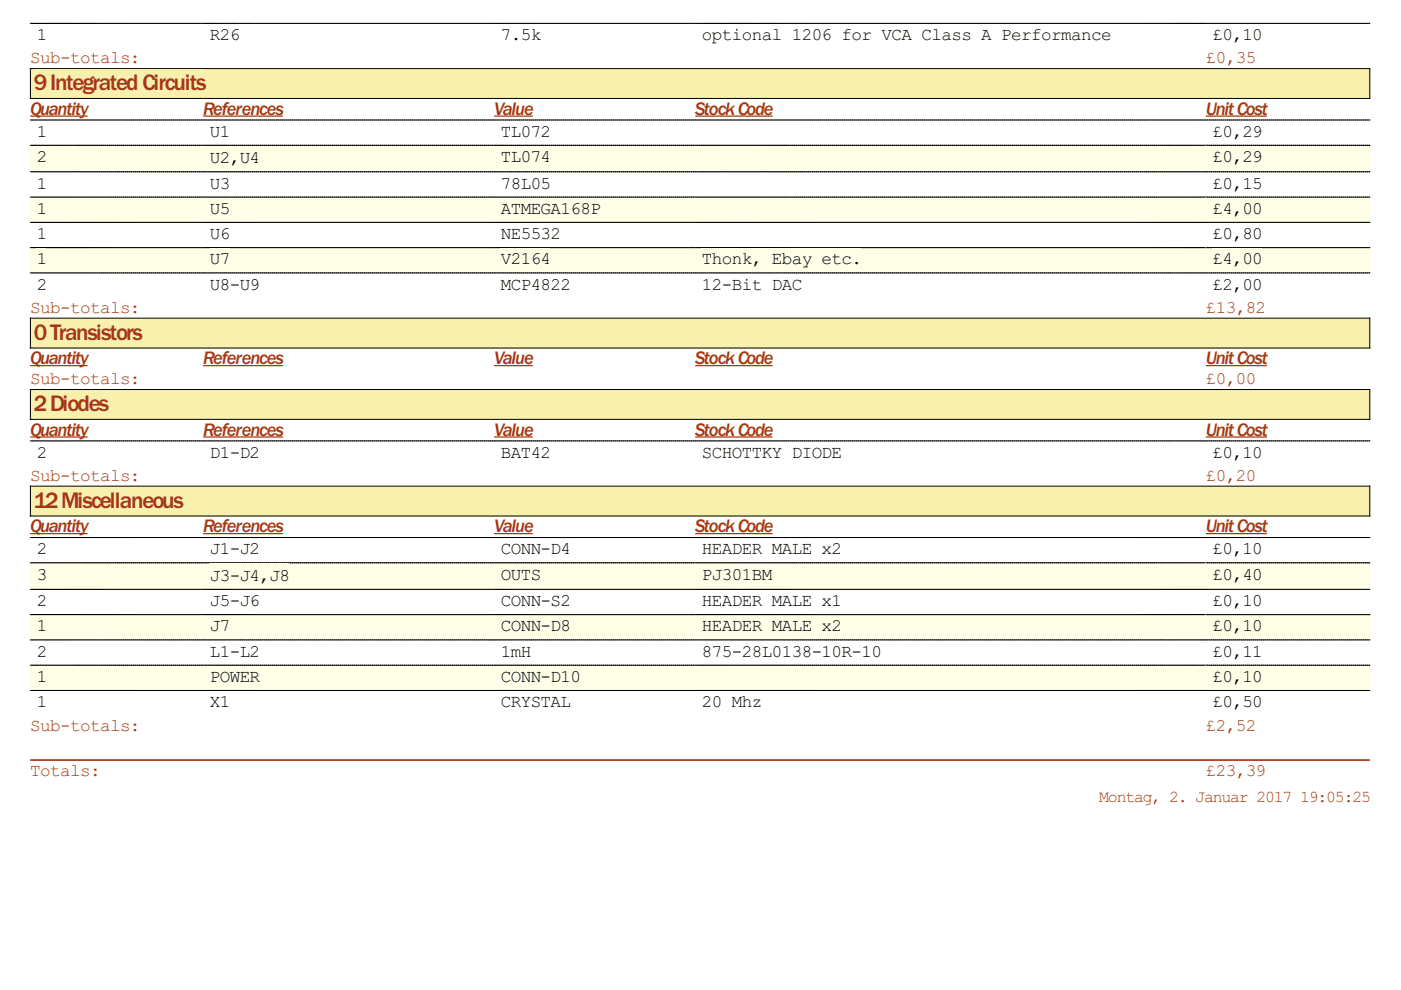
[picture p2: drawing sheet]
<svg xmlns="http://www.w3.org/2000/svg" width="297mm" height="210mm" viewBox="0 0 297 210" stroke-linecap="round" stroke-linejoin="round" font-family="sans-serif">
<defs><g id="words">
<g font-size="5.6" fill="#a73610">
<text x="7.2" y="19.2">9IntegratedCircuits</text>
<text x="7.2" y="72.1">0Transistors</text>
<text x="7.2" y="87.2">2Diodes</text>
<text x="7.2" y="107.7">12Miscellaneous</text>
</g>
<g font-size="4.5" fill="#a73610">
<text x="6.4" y="24.3">Quantity</text>
<text x="43.1" y="24.3">References</text>
<text x="104.8" y="24.3">Value</text>
<text x="147.4" y="24.3">StockCode</text>
<text x="255.6" y="24.3">UnitCost</text>
<text x="6.4" y="77.3">Quantity</text>
<text x="43.1" y="77.3">References</text>
<text x="104.8" y="77.3">Value</text>
<text x="147.4" y="77.3">StockCode</text>
<text x="255.6" y="77.3">UnitCost</text>
<text x="6.4" y="92.4">Quantity</text>
<text x="43.1" y="92.4">References</text>
<text x="104.8" y="92.4">Value</text>
<text x="147.4" y="92.4">StockCode</text>
<text x="255.6" y="92.4">UnitCost</text>
<text x="6.4" y="112.9">Quantity</text>
<text x="43.1" y="112.9">References</text>
<text x="104.8" y="112.9">Value</text>
<text x="147.4" y="112.9">StockCode</text>
<text x="255.6" y="112.9">UnitCost</text>
</g>
<g font-size="4.2">
<text x="7.8" y="8.5">1</text>
<text x="44.5" y="8.5">R26</text>
<text x="106.2" y="8.5">7.5k</text>
<text x="148.8" y="8.5">optional 1206 for VCA Class A Performance</text>
<text x="257.1" y="8.5">£0,10</text>
<text x="7.8" y="29">1</text>
<text x="44.5" y="29">U1</text>
<text x="106.2" y="29">TL072</text>
<text x="257.1" y="29">£0,29</text>
<text x="7.8" y="34.4">2</text>
<text x="44.5" y="34.6">U2,U4</text>
<text x="106.2" y="34.4">TL074</text>
<text x="257.1" y="34.4">£0,29</text>
<text x="7.8" y="40">1</text>
<text x="44.5" y="40">U3</text>
<text x="106.2" y="40">78L05</text>
<text x="257.1" y="40">£0,15</text>
<text x="7.8" y="45.3">1</text>
<text x="44.5" y="45.3">U5</text>
<text x="106.2" y="45.3">ATMEGA168P</text>
<text x="257.1" y="45.3">£4,00</text>
<text x="7.8" y="50.7">1</text>
<text x="44.5" y="50.7">U6</text>
<text x="106.2" y="50.7">NE5532</text>
<text x="257.1" y="50.7">£0,80</text>
<text x="7.8" y="56.1">1</text>
<text x="44.5" y="56.1">U7</text>
<text x="106.2" y="56.1">V2164</text>
<text x="148.8" y="56.1">Thonk, Ebay etc.</text>
<text x="257.1" y="56.1">£4,00</text>
<text x="7.8" y="61.4">2</text>
<text x="44.5" y="61.4">U8-U9</text>
<text x="106.2" y="61.4">MCP4822</text>
<text x="148.8" y="61.4">12-Bit DAC</text>
<text x="257.1" y="61.4">£2,00</text>
<text x="7.8" y="97">2</text>
<text x="44.5" y="97">D1-D2</text>
<text x="106.2" y="97">BAT42</text>
<text x="148.8" y="97">SCHOTTKY DIODE</text>
<text x="257.1" y="97">£0,10</text>
<text x="7.8" y="117.5">2</text>
<text x="44.5" y="117.5">J1-J2</text>
<text x="106.2" y="117.5">CONN-D4</text>
<text x="148.8" y="117.5">HEADER MALE x2</text>
<text x="257.1" y="117.5">£0,10</text>
<text x="7.8" y="122.9">3</text>
<text x="44.5" y="123.2">J3-J4,J8</text>
<text x="106.2" y="122.9">OUTS</text>
<text x="148.8" y="122.9">PJ301BM</text>
<text x="257.1" y="122.9">£0,40</text>
<text x="7.8" y="128.5">2</text>
<text x="44.5" y="128.5">J5-J6</text>
<text x="106.2" y="128.5">CONN-S2</text>
<text x="148.8" y="128.5">HEADER MALE x1</text>
<text x="257.1" y="128.5">£0,10</text>
<text x="7.8" y="133.9">1</text>
<text x="44.5" y="133.9">J7</text>
<text x="106.2" y="133.9">CONN-D8</text>
<text x="148.8" y="133.9">HEADER MALE x2</text>
<text x="257.1" y="133.9">£0,10</text>
<text x="7.8" y="139.2">2</text>
<text x="44.5" y="139.2">L1-L2</text>
<text x="106.2" y="139.2">1mH</text>
<text x="148.8" y="139.2">875-28L0138-10R-10</text>
<text x="257.1" y="139.2">£0,11</text>
<text x="7.8" y="144.6">1</text>
<text x="7.8" y="150">1</text>
<text x="44.5" y="144.6">POWER</text>
<text x="44.5" y="150">X1</text>
<text x="106.2" y="144.6">CONN-D10</text>
<text x="106.2" y="150">CRYSTAL</text>
<text x="148.8" y="150">20 Mhz</text>
<text x="257.1" y="144.6">£0,10</text>
<text x="257.1" y="150">£0,50</text>
</g>
<g font-size="4.2" fill="#a73610">
<text x="6.4" y="13.5">Sub-totals:</text>
<text x="255.6" y="13.5">£0,35</text>
<text x="6.4" y="66.4">Sub-totals:</text>
<text x="255.6" y="66.4">£13,82</text>
<text x="6.4" y="81.5">Sub-totals:</text>
<text x="255.6" y="81.5">£0,00</text>
<text x="6.4" y="102">Sub-totals:</text>
<text x="255.6" y="102">£0,20</text>
<text x="6.4" y="154.9">Sub-totals:</text>
<text x="255.6" y="154.9">£2,52</text>
<text x="6.4" y="164.5">Totals:</text>
<text x="255.6" y="164.5">£23,39</text>
</g>
<g font-size="4" fill="#a73610">
<text x="233.1" y="170.1">Montag, 2. Januar 2017</text>
<text x="275.6" y="170.1">19:05:25</text>
</g>
</g></defs>
<path d="M6.4 5h36.6M43.1 5h61.6M104.8 5h42.6M147.4 5h108.2M255.7 5h34.7" fill="none" stroke="#000" stroke-width=".21" stroke-dasharray=".3 .1"/>
<path d="M6.4 14.5h284.1v6.4h-284.1z" fill="#f7f1ad"/>
<path d="M6.4 14.5h284v6.4h-284z" fill="none" stroke="#000" stroke-width=".21"/>
<path d="M7.1 14.8h36.3v5.6h-36.3z" fill="#f7f1ad"/>
<path d="M6.4 24.6h12.2M43.1 24.6h16.9M104.8 24.6h8.2M147.4 24.6h16.4M255.6 24.6h13" fill="none" stroke="#a73610" stroke-width=".26"/>
<path d="M6.4 25.4h36.6M43.1 25.4h61.6M104.8 25.4h42.6M147.4 25.4h108.2M255.7 25.4h34.7" fill="none" stroke="#000" stroke-width=".21" stroke-dasharray=".3 .1"/>
<path d="M6.4 30.8h36.7v5.6h-36.7z" fill="#feffe6"/>
<path d="M6.4 30.8h36.6" fill="none" stroke="#000" stroke-width=".21" stroke-dasharray=".3 .1"/>
<g fill="#feffe6">
<path d="M7.7 30.9h2.1v4.3h-2.1z"/>
<path d="M43.1 30.8h61.7v5.6h-61.7z"/>
</g>
<path d="M43.1 30.8h61.6" fill="none" stroke="#000" stroke-width=".21" stroke-dasharray=".3 .1"/>
<g fill="#feffe6">
<path d="M44.4 30.9h10.6v4.5h-10.6z"/>
<path d="M104.8 30.8h42.6v5.6h-42.6z"/>
</g>
<path d="M104.8 30.8h42.6" fill="none" stroke="#000" stroke-width=".21" stroke-dasharray=".3 .1"/>
<g fill="#feffe6">
<path d="M106 30.9h10.6v4.3h-10.6z"/>
<path d="M147.4 30.8h108.2v5.6h-108.2z"/>
</g>
<path d="M147.4 30.8h108.2" fill="none" stroke="#000" stroke-width=".21" stroke-dasharray=".3 .1"/>
<path d="M255.6 30.8h34.9v5.6h-34.9z" fill="#feffe6"/>
<path d="M255.7 30.8h34.7" fill="none" stroke="#000" stroke-width=".21" stroke-dasharray=".3 .1"/>
<path d="M257.1 30.9h10.5v4.3h-10.5z" fill="#feffe6"/>
<path d="M6.4 36.4h36.6M43.1 36.4h61.6M104.8 36.4h42.6M147.4 36.4h108.2M255.7 36.4h34.7" fill="none" stroke="#000" stroke-width=".21" stroke-dasharray=".3 .1"/>
<path d="M6.4 41.8h36.7v5.3h-36.7z" fill="#feffe6"/>
<path d="M6.4 41.8h36.6" fill="none" stroke="#000" stroke-width=".21" stroke-dasharray=".3 .1"/>
<g fill="#feffe6">
<path d="M7.7 42.1h2.1v4.2h-2.1z"/>
<path d="M43.1 41.8h61.7v5.3h-61.7z"/>
</g>
<path d="M43.1 41.8h61.6" fill="none" stroke="#000" stroke-width=".21" stroke-dasharray=".3 .1"/>
<g fill="#feffe6">
<path d="M44.4 42.1h4.3v4.2h-4.3z"/>
<path d="M104.8 41.8h42.6v5.3h-42.6z"/>
</g>
<path d="M104.8 41.8h42.6" fill="none" stroke="#000" stroke-width=".21" stroke-dasharray=".3 .1"/>
<g fill="#feffe6">
<path d="M106 42.1h21.2v4.2h-21.2z"/>
<path d="M147.4 41.8h108.2v5.3h-108.2z"/>
</g>
<path d="M147.4 41.8h108.2" fill="none" stroke="#000" stroke-width=".21" stroke-dasharray=".3 .1"/>
<path d="M255.6 41.8h34.9v5.3h-34.9z" fill="#feffe6"/>
<path d="M255.7 41.8h34.7" fill="none" stroke="#000" stroke-width=".21" stroke-dasharray=".3 .1"/>
<path d="M257.1 42.1h10.5v4.2h-10.5z" fill="#feffe6"/>
<path d="M6.4 47.1h36.6M43.1 47.1h61.6M104.8 47.1h42.6M147.4 47.1h108.2M255.7 47.1h34.7" fill="none" stroke="#000" stroke-width=".21" stroke-dasharray=".3 .1"/>
<path d="M6.4 52.5h36.7v5.3h-36.7z" fill="#feffe6"/>
<path d="M6.4 52.5h36.6" fill="none" stroke="#000" stroke-width=".21" stroke-dasharray=".3 .1"/>
<g fill="#feffe6">
<path d="M7.7 52.6h2.1v4.3h-2.1z"/>
<path d="M43.1 52.5h61.7v5.3h-61.7z"/>
</g>
<path d="M43.1 52.5h61.6" fill="none" stroke="#000" stroke-width=".21" stroke-dasharray=".3 .1"/>
<g fill="#feffe6">
<path d="M44.4 52.6h4.3v4.3h-4.3z"/>
<path d="M104.8 52.5h42.6v5.3h-42.6z"/>
</g>
<path d="M104.8 52.5h42.6" fill="none" stroke="#000" stroke-width=".21" stroke-dasharray=".3 .1"/>
<g fill="#feffe6">
<path d="M106 52.6h10.6v4.3h-10.6z"/>
<path d="M147.4 52.5h108.2v5.3h-108.2z"/>
</g>
<path d="M147.4 52.5h108.2" fill="none" stroke="#000" stroke-width=".21" stroke-dasharray=".3 .1"/>
<g fill="#feffe6">
<path d="M148.6 52.6h33.9v4.3h-33.9z"/>
<path d="M255.6 52.5h34.9v5.3h-34.9z"/>
</g>
<path d="M255.7 52.5h34.7" fill="none" stroke="#000" stroke-width=".21" stroke-dasharray=".3 .1"/>
<path d="M257.1 52.6h10.5v4.3h-10.5z" fill="#feffe6"/>
<path d="M6.4 57.9h36.6M43.1 57.9h61.6M104.8 57.9h42.6M147.4 57.9h108.2M255.7 57.9h34.7" fill="none" stroke="#000" stroke-width=".21" stroke-dasharray=".3 .1"/>
<path d="M6.4 67.4h284.1v6.4h-284.1z" fill="#f7f1ad"/>
<path d="M6.4 67.5h284v6.3h-284z" fill="none" stroke="#000" stroke-width=".21"/>
<path d="M7.1 67.7h22.8v5.6h-22.8z" fill="#f7f1ad"/>
<path d="M6.4 77.5h12.2M43.1 77.5h16.9M104.8 77.5h8.2M147.4 77.5h16.4M255.6 77.5h13" fill="none" stroke="#a73610" stroke-width=".26"/>
<path d="M6.4 82.6h284.1v6.4h-284.1z" fill="#f7f1ad"/>
<path d="M6.4 82.6h284v6.3h-284z" fill="none" stroke="#000" stroke-width=".21"/>
<path d="M7.1 82.8h15.6v5.5h-15.6z" fill="#f7f1ad"/>
<path d="M6.4 92.7h12.2M43.1 92.7h16.9M104.8 92.7h8.2M147.4 92.7h16.4M255.6 92.7h13" fill="none" stroke="#a73610" stroke-width=".26"/>
<path d="M6.4 93.5h36.6M43.1 93.5h61.6M104.8 93.5h42.6M147.4 93.5h108.2M255.7 93.5h34.7" fill="none" stroke="#000" stroke-width=".21" stroke-dasharray=".3 .1"/>
<path d="M6.4 103h284.1v6.4h-284.1z" fill="#f7f1ad"/>
<path d="M6.4 103.1h284v6.3h-284z" fill="none" stroke="#000" stroke-width=".21"/>
<path d="M7.1 103.4h31.5v5.6h-31.5z" fill="#f7f1ad"/>
<path d="M6.4 113.1h12.2M43.1 113.1h16.9M104.8 113.1h8.2M147.4 113.1h16.4M255.6 113.1h13" fill="none" stroke="#a73610" stroke-width=".26"/>
<path d="M6.4 114h36.6M43.1 114h61.6M104.8 114h42.6M147.4 114h108.2M255.7 114h34.7" fill="none" stroke="#000" stroke-width=".21" stroke-dasharray=".3 .1"/>
<path d="M6.4 119.3h36.7v5.6h-36.7z" fill="#feffe6"/>
<path d="M6.4 119.3h36.6" fill="none" stroke="#000" stroke-width=".21" stroke-dasharray=".3 .1"/>
<g fill="#feffe6">
<path d="M7.7 119.5h2.1v4.3h-2.1z"/>
<path d="M43.1 119.3h61.7v5.6h-61.7z"/>
</g>
<path d="M43.1 119.3h61.6" fill="none" stroke="#000" stroke-width=".21" stroke-dasharray=".3 .1"/>
<g fill="#feffe6">
<path d="M44.4 119.5h17v4.5h-17z"/>
<path d="M104.8 119.3h42.6v5.6h-42.6z"/>
</g>
<path d="M104.8 119.3h42.6" fill="none" stroke="#000" stroke-width=".21" stroke-dasharray=".3 .1"/>
<g fill="#feffe6">
<path d="M106 119.5h8.5v4.3h-8.5z"/>
<path d="M147.4 119.3h108.2v5.6h-108.2z"/>
</g>
<path d="M147.4 119.3h108.2" fill="none" stroke="#000" stroke-width=".21" stroke-dasharray=".3 .1"/>
<g fill="#feffe6">
<path d="M148.6 119.5h14.8v4.3h-14.8z"/>
<path d="M255.6 119.3h34.9v5.6h-34.9z"/>
</g>
<path d="M255.7 119.3h34.7" fill="none" stroke="#000" stroke-width=".21" stroke-dasharray=".3 .1"/>
<path d="M257.1 119.5h10.5v4.3h-10.5z" fill="#feffe6"/>
<path d="M6.4 125h36.6M43.1 125h61.6M104.8 125h42.6M147.4 125h108.2M255.7 125h34.7" fill="none" stroke="#000" stroke-width=".21" stroke-dasharray=".3 .1"/>
<path d="M6.4 130.3h36.7v5.3h-36.7z" fill="#feffe6"/>
<path d="M6.4 130.3h36.6" fill="none" stroke="#000" stroke-width=".21" stroke-dasharray=".3 .1"/>
<g fill="#feffe6">
<path d="M7.7 130.7h2.1v4.2h-2.1z"/>
<path d="M43.1 130.3h61.7v5.3h-61.7z"/>
</g>
<path d="M43.1 130.3h61.6" fill="none" stroke="#000" stroke-width=".21" stroke-dasharray=".3 .1"/>
<g fill="#feffe6">
<path d="M44.4 130.7h4.3v4.2h-4.3z"/>
<path d="M104.8 130.3h42.6v5.3h-42.6z"/>
</g>
<path d="M104.8 130.3h42.6" fill="none" stroke="#000" stroke-width=".21" stroke-dasharray=".3 .1"/>
<g fill="#feffe6">
<path d="M106 130.7h14.9v4.2h-14.9z"/>
<path d="M147.4 130.3h108.2v5.3h-108.2z"/>
</g>
<path d="M147.4 130.3h108.2" fill="none" stroke="#000" stroke-width=".21" stroke-dasharray=".3 .1"/>
<g fill="#feffe6">
<path d="M148.6 130.7h29.6v4.2h-29.6z"/>
<path d="M255.6 130.3h34.9v5.3h-34.9z"/>
</g>
<path d="M255.7 130.3h34.7" fill="none" stroke="#000" stroke-width=".21" stroke-dasharray=".3 .1"/>
<path d="M257.1 130.7h10.5v4.2h-10.5z" fill="#feffe6"/>
<path d="M6.4 135.7h36.6M43.1 135.7h61.6M104.8 135.7h42.6M147.4 135.7h108.2M255.7 135.7h34.7" fill="none" stroke="#000" stroke-width=".21" stroke-dasharray=".3 .1"/>
<path d="M6.4 141h36.7v5.4h-36.7z" fill="#feffe6"/>
<path d="M6.4 141h36.6" fill="none" stroke="#000" stroke-width=".21" stroke-dasharray=".3 .1"/>
<g fill="#feffe6">
<path d="M7.7 141.2h2.1v4.3h-2.1z"/>
<path d="M43.1 141h61.7v5.4h-61.7z"/>
</g>
<path d="M43.1 141h61.6" fill="none" stroke="#000" stroke-width=".21" stroke-dasharray=".3 .1"/>
<g fill="#feffe6">
<path d="M44.4 141.2h10.6v4.3h-10.6z"/>
<path d="M104.8 141h42.6v5.4h-42.6z"/>
</g>
<path d="M104.8 141h42.6" fill="none" stroke="#000" stroke-width=".21" stroke-dasharray=".3 .1"/>
<g fill="#feffe6">
<path d="M106 141.2h17v4.3h-17z"/>
<path d="M147.4 141h108.2v5.4h-108.2z"/>
</g>
<path d="M147.4 141h108.2" fill="none" stroke="#000" stroke-width=".21" stroke-dasharray=".3 .1"/>
<path d="M255.6 141h34.9v5.4h-34.9z" fill="#feffe6"/>
<path d="M255.7 141h34.7" fill="none" stroke="#000" stroke-width=".21" stroke-dasharray=".3 .1"/>
<path d="M257.1 141.2h10.5v4.3h-10.5z" fill="#feffe6"/>
<path d="M6.4 146.4h36.6M43.1 146.4h61.6M104.8 146.4h42.6M147.4 146.4h108.2M255.7 146.4h34.7" fill="none" stroke="#000" stroke-width=".21" stroke-dasharray=".3 .1"/>
<path d="M6.6 161.2h283.7" fill="none" stroke="#a73610" stroke-width=".35"/>
<use href="#words"/>
</svg>
